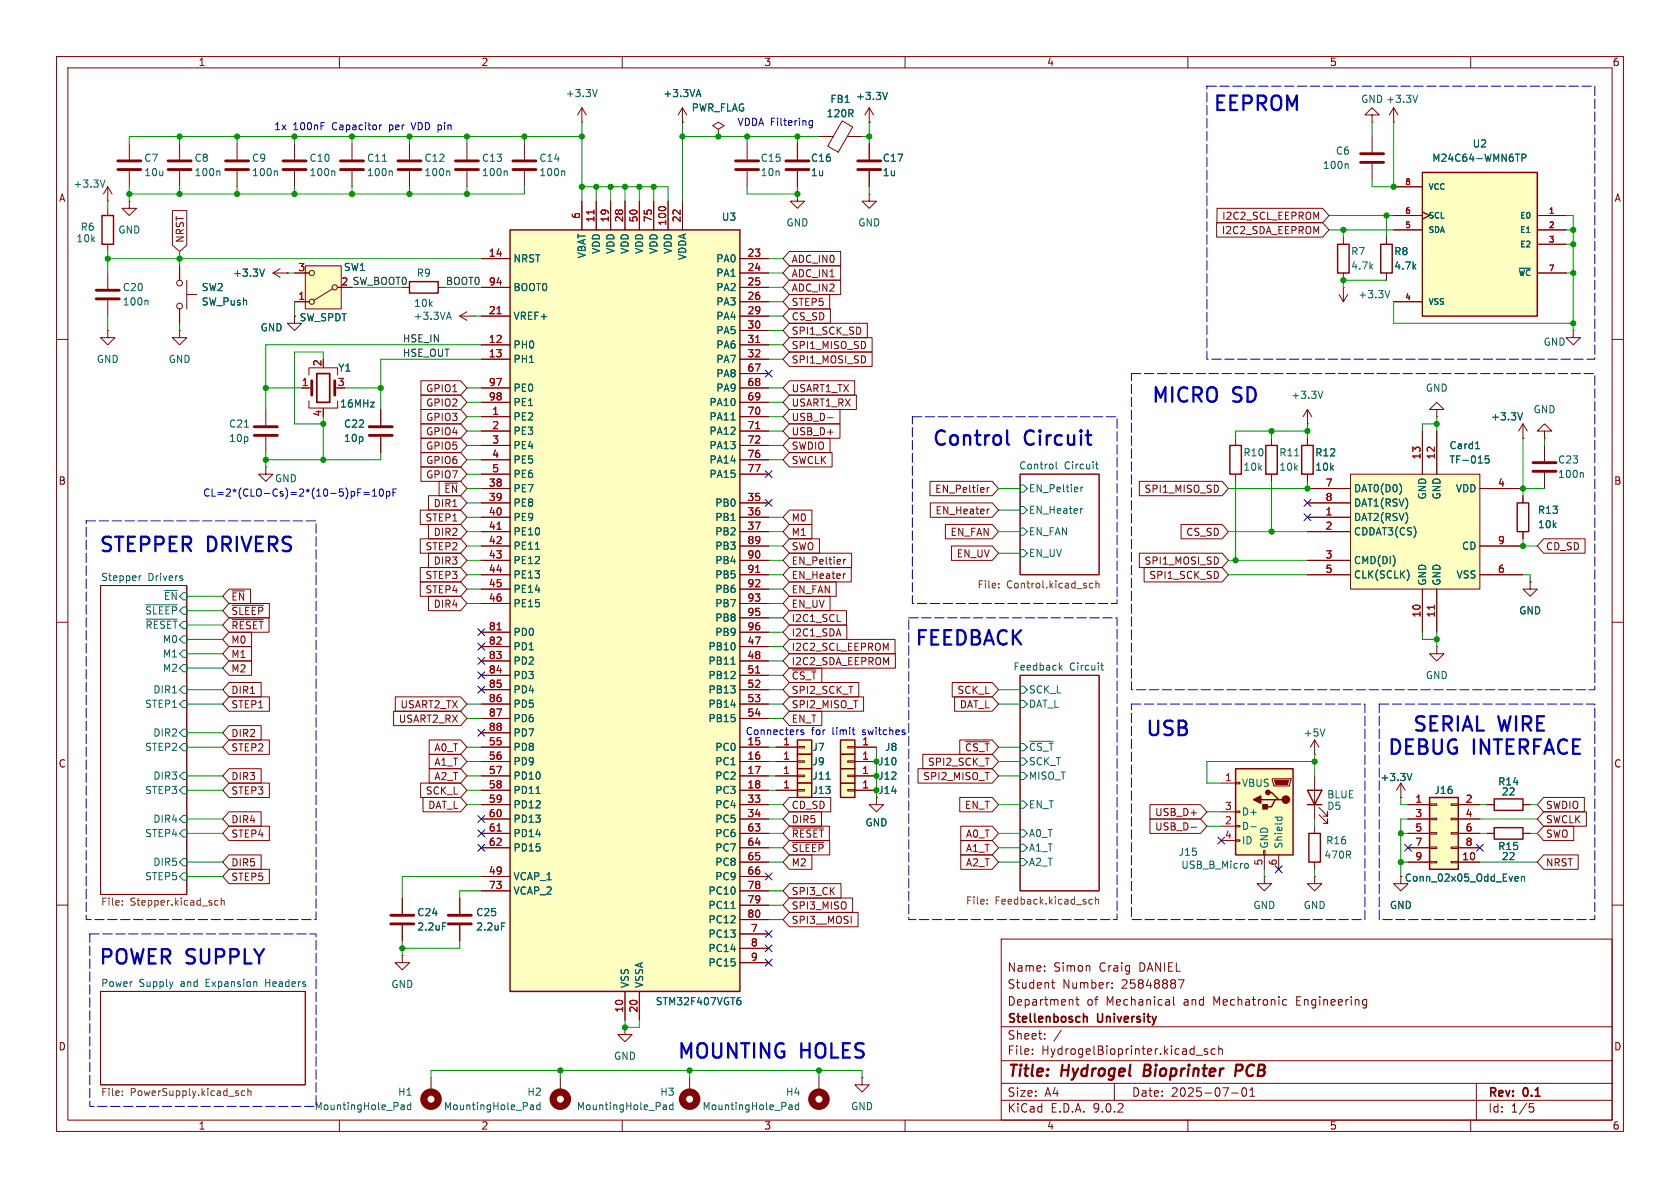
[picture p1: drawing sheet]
<svg xmlns="http://www.w3.org/2000/svg" width="297mm" height="210mm" viewBox="0 0 297 210" stroke-linecap="round" stroke-linejoin="round" font-family="sans-serif">
<defs><g id="words">
<g font-size="3.5" fill="#0000c2">
<text x="214.3" y="20.2">EEPROM</text>
<text x="203.4" y="71.7">MICRO</text>
<text x="217.9" y="71.7">SD</text>
<text x="164.6" y="79.4">Control</text>
<text x="181.1" y="79.4">Circuit</text>
<text x="17.3" y="98.1">STEPPER</text>
<text x="36.5" y="98.1">DRIVERS</text>
<text x="161.5" y="114.7">FEEDBACK</text>
<text x="202.3" y="130.7">USB</text>
<text x="249.5" y="129.9">SERIAL WIRE</text>
<text x="245.1" y="134">DEBUG INTERFACE</text>
<text x="17.3" y="171">POWER SUPPLY</text>
<text x="119.5" y="187.7">MOUNTING</text>
<text x="141.4" y="187.7">HOLES</text>
</g>
<g font-size="2.8" fill="#840000">
<text x="178" y="190.9">Title:</text>
<text x="187.7" y="190.9">Hydrogel</text>
<text x="203" y="190.9">Bioprinter</text>
<text x="220" y="190.9">PCB</text>
</g>
<g font-size="2.1" fill="#840000">
<text x="178" y="172">Name:</text>
<text x="186.2" y="172">Simon</text>
<text x="194.4" y="172">Craig</text>
<text x="201.5" y="172">DANIEL</text>
<text x="178" y="178">Department</text>
<text x="178" y="175">Student</text>
<text x="187.8" y="175">Number:</text>
<text x="192.1" y="178">of</text>
<text x="195.6" y="178">Mechanical</text>
<text x="198.3" y="175">25848887</text>
<text x="209.4" y="178">and</text>
<text x="214.8" y="178">Mechatronic</text>
<text x="229.6" y="178">Engineering</text>
<text x="178" y="184">Sheet:</text>
<text x="178" y="181.2">Stellenbosch</text>
<text x="194.1" y="181.2">University</text>
<text x="178" y="186.7">File:</text>
<text x="184.1" y="186.7">HydrogelBioprinter.kicad_sch</text>
<text x="178" y="196.9">KiCad</text>
<text x="178" y="194.1">Size:</text>
<text x="184.7" y="194.1">A4</text>
<text x="185.7" y="196.9">E.D.A.</text>
<text x="193.3" y="196.9">9.0.2</text>
<text x="200" y="194.1">Date:</text>
<text x="207" y="194.1">2025-07-01</text>
<text x="263" y="194.3">Rev:</text>
<text x="263" y="196.9">Id:</text>
<text x="267.1" y="196.9">1/5</text>
<text x="269.4" y="194.3">0.1</text>
</g>
<g font-size="1.8" fill="#840000">
<text x="35" y="11.9">1</text>
<text x="85" y="11.9">2</text>
<text x="135" y="11.9">3</text>
<text x="185" y="11.9">4</text>
<text x="235" y="11.9">5</text>
<text x="285" y="11.9">6</text>
<text x="10.3" y="35.9">A</text>
<text x="285.3" y="35.9">A</text>
<text x="215.9" y="41.6">I2C2_SDA_EEPROM</text>
<text x="216" y="39.1">I2C2_SCL_EEPROM</text>
<text x="32.7" y="43" transform="rotate(-90 32.7 43)">NRST</text>
<text x="139.9" y="46.7">ADC_IN0</text>
<text x="60.3" y="50.5">2 SW_BOOT0</text>
<text x="139.9" y="49.2">ADC_IN1</text>
<text x="139.9" y="51.8">ADC_IN2</text>
<text x="139.9" y="56.8">CS_SD</text>
<text x="139.9" y="54.3">STEP5</text>
<text x="139.9" y="59.4">SPI1_SCK_SD</text>
<text x="139.9" y="61.9">SPI1_MISO_SD</text>
<text x="139.9" y="64.5">SPI1_MOSI_SD</text>
<text x="75.2" y="69.5">GPIO1</text>
<text x="139.9" y="69.5">USART1_TX</text>
<text x="75.2" y="74.6">GPIO3</text>
<text x="75.2" y="72.1">GPIO2</text>
<text x="75.2" y="77.2">GPIO4</text>
<text x="139.9" y="77.2">USB_D+</text>
<text x="139.9" y="74.6">USB_D-</text>
<text x="139.9" y="72.1">USART1_RX</text>
<text x="75.2" y="79.7">GPIO5</text>
<text x="75.2" y="82.2">GPIO6</text>
<text x="139.9" y="79.7">SWDIO</text>
<text x="139.9" y="82.2">SWCLK</text>
<text x="10.3" y="85.9">B</text>
<text x="75.2" y="84.8">GPIO7</text>
<text x="76.6" y="89.9">DIR1</text>
<text x="78.4" y="87.3">~{EN}</text>
<text x="165.2" y="87.3">EN_Peltier</text>
<text x="202.2" y="87.3">SPI1_MISO_SD</text>
<text x="285.3" y="85.9">B</text>
<text x="75.1" y="92.4">STEP1</text>
<text x="76.6" y="94.9">DIR2</text>
<text x="139.9" y="94.9">M1</text>
<text x="139.9" y="92.4">M0</text>
<text x="165.3" y="91.1">EN_Heater</text>
<text x="167.9" y="94.9">EN_FAN</text>
<text x="209.6" y="94.9">CS_SD</text>
<text x="75.1" y="97.5">STEP2</text>
<text x="76.6" y="100">DIR3</text>
<text x="139.9" y="100">EN_Peltier</text>
<text x="139.9" y="97.5">SWO</text>
<text x="169" y="98.7">EN_UV</text>
<text x="202.2" y="100">SPI1_MOSI_SD</text>
<text x="273.2" y="97.5">CD_SD</text>
<text x="40.8" y="106.4">~{EN}</text>
<text x="75.1" y="105.1">STEP4</text>
<text x="75.1" y="102.6">STEP3</text>
<text x="76.6" y="107.6">DIR4</text>
<text x="139.9" y="107.6">EN_UV</text>
<text x="139.9" y="105.1">EN_FAN</text>
<text x="139.9" y="102.6">EN_Heater</text>
<text x="203.1" y="102.6">SPI1_SCK_SD</text>
<text x="40.8" y="114">M0</text>
<text x="40.8" y="108.9">~{SLEEP}</text>
<text x="40.8" y="111.4">~{RESET}</text>
<text x="139.9" y="110.2">I2C1_SCL</text>
<text x="139.9" y="112.7">I2C1_SDA</text>
<text x="40.8" y="116.5">M1</text>
<text x="40.8" y="119.1">M2</text>
<text x="139.9" y="117.8">I2C2_SDA_EEPROM</text>
<text x="139.9" y="115.3">I2C2_SCL_EEPROM</text>
<text x="40.8" y="125.4">STEP1</text>
<text x="40.8" y="122.9">DIR1</text>
<text x="70.7" y="125.4">USART2_TX</text>
<text x="139.9" y="122.9">SPI2_SCK_T</text>
<text x="139.9" y="120.3">~{CS_T}</text>
<text x="139.9" y="125.4">SPI2_MISO_T</text>
<text x="169.2" y="122.9">SCK_L</text>
<text x="169.6" y="125.4">DAT_L</text>
<text x="40.8" y="130.5">DIR2</text>
<text x="70.4" y="128">USART2_RX</text>
<text x="139.9" y="128">EN_T</text>
<text x="10.3" y="135.9">C</text>
<text x="40.8" y="133">STEP2</text>
<text x="76.7" y="135.6">A1_T</text>
<text x="76.7" y="133">A0_T</text>
<text x="164" y="135.6">SPI2_SCK_T</text>
<text x="170.5" y="133">~{CS_T}</text>
<text x="285.3" y="135.9">C</text>
<text x="40.8" y="140.7">STEP3</text>
<text x="40.8" y="138.1">DIR3</text>
<text x="75.2" y="140.7">SCK_L</text>
<text x="75.6" y="143.2">DAT_L</text>
<text x="76.7" y="138.1">A2_T</text>
<text x="139.9" y="143.2">CD_SD</text>
<text x="163.1" y="138.1">SPI2_MISO_T</text>
<text x="170.5" y="143.2">EN_T</text>
<text x="273.2" y="143.2">SWDIO</text>
<text x="40.8" y="148.3">STEP4</text>
<text x="40.8" y="145.7">DIR4</text>
<text x="139.9" y="148.3">~{RESET}</text>
<text x="139.9" y="145.7">DIR5</text>
<text x="170.7" y="148.3">A0_T</text>
<text x="204.1" y="147">USB_D-</text>
<text x="204.1" y="144.5">USB_D+</text>
<text x="273.2" y="148.3">SWO</text>
<text x="273.2" y="145.7">SWCLK</text>
<text x="40.8" y="155.9">STEP5</text>
<text x="40.8" y="153.4">DIR5</text>
<text x="139.9" y="153.4">M2</text>
<text x="139.9" y="150.8">~{SLEEP}</text>
<text x="170.7" y="153.4">A2_T</text>
<text x="170.7" y="150.8">A1_T</text>
<text x="273.2" y="153.4">NRST</text>
<text x="139.9" y="161">SPI3_MISO</text>
<text x="139.9" y="158.4">SPI3_CK</text>
<text x="139.9" y="163.5">SPI3__MOSI</text>
<text x="10.3" y="185.9">D</text>
<text x="285.3" y="185.9">D</text>
<text x="35" y="199.9">1</text>
<text x="85" y="199.9">2</text>
<text x="135" y="199.9">3</text>
<text x="185" y="199.9">4</text>
<text x="235" y="199.9">5</text>
<text x="285" y="199.9">6</text>
</g>
<g font-size="1.8" fill="#006464">
<text x="99.9" y="17.4">+3.3V</text>
<text x="117.2" y="17.4">+3.3VA</text>
<text x="151.2" y="17.9">+3.3V</text>
<text x="122.2" y="19.9">PWR_FLAG</text>
<text x="146" y="20.9">120R</text>
<text x="146.7" y="18.4">FB1</text>
<text x="240.5" y="18.4">GND +3.3V</text>
<text x="25.4" y="28.8">C7</text>
<text x="34.3" y="28.8">C8</text>
<text x="44.5" y="28.8">C9</text>
<text x="54.6" y="28.8">C10</text>
<text x="64.8" y="28.8">C11</text>
<text x="74.9" y="28.8">C12</text>
<text x="85.1" y="28.8">C13</text>
<text x="95.3" y="28.8">C14</text>
<text x="134.4" y="28.8">C15</text>
<text x="143.3" y="28.8">C16</text>
<text x="156" y="28.8">C17</text>
<text x="236.1" y="27.5">C6</text>
<text x="253.1" y="28.8">M24C64-WMN6TP</text>
<text x="260.2" y="26.3">U2</text>
<text x="12.9" y="33.4">+3.3V</text>
<text x="25.4" y="31.3">10u</text>
<text x="34.3" y="31.3">100n</text>
<text x="44.5" y="31.3">100n</text>
<text x="54.6" y="31.3">100n</text>
<text x="64.8" y="31.3">100n</text>
<text x="74.9" y="31.3">100n</text>
<text x="85.1" y="31.3">100n</text>
<text x="95.3" y="31.3">100n</text>
<text x="134.4" y="31.3">10n</text>
<text x="143.3" y="31.3">1u</text>
<text x="156" y="31.3">1u</text>
<text x="233.8" y="30.1">100n</text>
<text x="14.2" y="41">R6</text>
<text x="20.8" y="41.5">GND</text>
<text x="127.5" y="39.2">U3</text>
<text x="138.9" y="40.2">GND</text>
<text x="151.6" y="40.2">GND</text>
<text x="13.4" y="43">10k</text>
<text x="90.7" y="46.6">NRST</text>
<text x="103.7" y="45.8" transform="rotate(-90 103.7 45.8)">VBAT</text>
<text x="106.3" y="45" transform="rotate(-90 106.3 45)">VDD</text>
<text x="108.8" y="45" transform="rotate(-90 108.8 45)">VDD</text>
<text x="111.4" y="45" transform="rotate(-90 111.4 45)">VDD</text>
<text x="113.9" y="45" transform="rotate(-90 113.9 45)">VDD</text>
<text x="116.4" y="45" transform="rotate(-90 116.4 45)">VDD</text>
<text x="119" y="45" transform="rotate(-90 119 45)">VDD</text>
<text x="121.5" y="46.1" transform="rotate(-90 121.5 46.1)">VDDA</text>
<text x="126.5" y="46.6">PA0</text>
<text x="238.8" y="45.3">R7</text>
<text x="238.8" y="47.9">4.7k</text>
<text x="246.4" y="45.3">R8</text>
<text x="246.4" y="47.9">4.7k</text>
<text x="21.6" y="51.7">C20</text>
<text x="35.6" y="51.7">SW2</text>
<text x="41.1" y="49.1">+3.3V</text>
<text x="60.7" y="48.1">SW1</text>
<text x="73.6" y="49.1">R9</text>
<text x="90.7" y="51.7">BOOT0</text>
<text x="126.5" y="49.1">PA1</text>
<text x="126.5" y="51.7">PA2</text>
<text x="240" y="52.9">+3.3V</text>
<text x="21.6" y="54.2">100n</text>
<text x="35.6" y="54.2">SW_Push</text>
<text x="46" y="58.8">GND</text>
<text x="52.9" y="57">SW_SPDT</text>
<text x="73" y="56.7">+3.3VA</text>
<text x="73.1" y="54.5">10k</text>
<text x="90.7" y="56.7">VREF+</text>
<text x="126.5" y="54.2">PA3</text>
<text x="126.5" y="56.7">PA4</text>
<text x="126.5" y="59.3">PA5</text>
<text x="17" y="64.4">GND</text>
<text x="29.7" y="64.4">GND</text>
<text x="59.7" y="65.9">Y1</text>
<text x="90.7" y="61.8">PH0</text>
<text x="90.7" y="64.4">PH1</text>
<text x="126.5" y="61.8">PA6</text>
<text x="126.5" y="64.4">PA7</text>
<text x="272.8" y="61.3">GND</text>
<text x="90.7" y="69.4">PE0</text>
<text x="90.7" y="72">PE1</text>
<text x="125.3" y="72">PA10</text>
<text x="126.5" y="66.9">PA8</text>
<text x="126.5" y="69.4">PA9</text>
<text x="228.2" y="70.7">+3.3V</text>
<text x="252" y="69.4">GND</text>
<text x="40.4" y="75.8">C21</text>
<text x="60" y="72.2">16MHz</text>
<text x="60.7" y="75.8">C22</text>
<text x="90.7" y="74.5">PE2</text>
<text x="90.7" y="77.1">PE3</text>
<text x="125.3" y="74.5">PA11</text>
<text x="125.3" y="77.1">PA12</text>
<text x="263.5" y="74.5">+3.3V</text>
<text x="271" y="73.3">GND</text>
<text x="40.4" y="78.3">10p</text>
<text x="60.7" y="78.3">10p</text>
<text x="90.7" y="79.6">PE4</text>
<text x="90.7" y="82.1">PE5</text>
<text x="125.3" y="79.6">PA13</text>
<text x="125.3" y="82.1">PA14</text>
<text x="180.1" y="83.1">Control</text>
<text x="188.2" y="83.1">Circuit</text>
<text x="219.7" y="83.4">10k</text>
<text x="219.7" y="80.9">R10</text>
<text x="226.1" y="83.4">10k</text>
<text x="226.1" y="80.9">R11</text>
<text x="232.4" y="83.4">10k</text>
<text x="232.4" y="80.9">R12</text>
<text x="256.2" y="79.6">Card1</text>
<text x="256.2" y="82.1">TF-015</text>
<text x="275.3" y="82.1">C23</text>
<text x="48.5" y="85.4">GND</text>
<text x="90.7" y="84.7">PE6</text>
<text x="90.7" y="87.2">PE7</text>
<text x="90.7" y="89.8">PE8</text>
<text x="125.3" y="84.7">PA15</text>
<text x="126.3" y="89.8">PB0</text>
<text x="181.8" y="87.2">EN_Peltier</text>
<text x="239.3" y="87.2">DAT0(D0)</text>
<text x="239.3" y="89.8">DAT1(RSV)</text>
<text x="252.3" y="88.4" transform="rotate(-90 252.3 88.4)">GND</text>
<text x="254.9" y="88.4" transform="rotate(-90 254.9 88.4)">GND</text>
<text x="257.3" y="87.2">VDD</text>
<text x="275.3" y="84.7">100n</text>
<text x="90.7" y="92.3">PE9</text>
<text x="90.7" y="94.8">PE10</text>
<text x="126.3" y="92.3">PB1</text>
<text x="126.3" y="94.8">PB2</text>
<text x="181.8" y="94.8">EN_FAN</text>
<text x="181.8" y="91">EN_Heater</text>
<text x="239.3" y="92.3">DAT2(RSV)</text>
<text x="239.3" y="94.8">CDDAT3(CS)</text>
<text x="271.8" y="93.6">10k</text>
<text x="271.8" y="91">R13</text>
<text x="90.7" y="97.4">PE11</text>
<text x="90.7" y="99.9">PE12</text>
<text x="126.3" y="97.4">PB3</text>
<text x="126.3" y="99.9">PB4</text>
<text x="181.8" y="98.7">EN_UV</text>
<text x="239.3" y="99.9">CMD(DI)</text>
<text x="258.4" y="97.4">CD</text>
<text x="17.8" y="102.8">Stepper</text>
<text x="26.1" y="102.8">Drivers</text>
<text x="28.9" y="106.3">~{EN}</text>
<text x="90.7" y="102.5">PE13</text>
<text x="90.7" y="105">PE14</text>
<text x="90.7" y="107.5">PE15</text>
<text x="126.3" y="102.5">PB5</text>
<text x="126.3" y="105">PB6</text>
<text x="126.3" y="107.5">PB7</text>
<text x="239.3" y="102.5">CLK(SCLK)</text>
<text x="252.3" y="103.6" transform="rotate(-90 252.3 103.6)">GND</text>
<text x="254.9" y="103.6" transform="rotate(-90 254.9 103.6)">GND</text>
<text x="257.4" y="102.5">VSS</text>
<text x="25.6" y="108.8">~{SLEEP}</text>
<text x="25.6" y="111.4">~{RESET}</text>
<text x="28.7" y="113.9">M0</text>
<text x="90.7" y="112.6">PD0</text>
<text x="126.3" y="110.1">PB8</text>
<text x="126.3" y="112.6">PB9</text>
<text x="268.5" y="108.8">GND</text>
<text x="28.7" y="116.4">M1</text>
<text x="28.7" y="119">M2</text>
<text x="90.7" y="115.2">PD1</text>
<text x="90.7" y="117.7">PD2</text>
<text x="125.1" y="115.2">PB10</text>
<text x="125.1" y="117.7">PB11</text>
<text x="179.1" y="118.6">Feedback</text>
<text x="189.1" y="118.6">Circuit</text>
<text x="25.6" y="125.3">STEP1</text>
<text x="27" y="122.8">DIR1</text>
<text x="90.7" y="120.2">PD3</text>
<text x="90.7" y="122.8">PD4</text>
<text x="90.7" y="125.3">PD5</text>
<text x="125.1" y="120.2">PB12</text>
<text x="125.1" y="122.8">PB13</text>
<text x="125.1" y="125.3">PB14</text>
<text x="181.8" y="125.3">DAT_L</text>
<text x="181.8" y="122.8">SCK_L</text>
<text x="252" y="120.2">GND</text>
<text x="27" y="130.4">DIR2</text>
<text x="90.7" y="127.9">PD6</text>
<text x="90.7" y="130.4">PD7</text>
<text x="125.1" y="127.9">PB15</text>
<text x="230.4" y="130.4">+5V</text>
<text x="25.6" y="132.9">STEP2</text>
<text x="90.7" y="132.9">PD8</text>
<text x="90.7" y="135.5">PD9</text>
<text x="126.3" y="132.9">PC0</text>
<text x="126.3" y="135.5">PC1</text>
<text x="143.5" y="132.9">J7</text>
<text x="143.5" y="135.5">J9</text>
<text x="155.2" y="135.5">J10</text>
<text x="156.4" y="132.9">J8</text>
<text x="181.8" y="135.5">SCK_T</text>
<text x="181.8" y="132.9">~{CS_T}</text>
<text x="25.6" y="140.6">STEP3</text>
<text x="27" y="138">DIR3</text>
<text x="90.7" y="138">PD10</text>
<text x="90.7" y="140.6">PD11</text>
<text x="90.7" y="143.1">PD12</text>
<text x="126.3" y="138">PC2</text>
<text x="126.3" y="140.6">PC3</text>
<text x="126.3" y="143.1">PC4</text>
<text x="143.5" y="138">J11</text>
<text x="143.5" y="140.6">J13</text>
<text x="155.2" y="140.6">J14</text>
<text x="155.2" y="138">J12</text>
<text x="181.8" y="143.1">EN_T</text>
<text x="181.8" y="138">MISO_T</text>
<text x="219.5" y="139.3">VBUS</text>
<text x="234.5" y="141.3">BLUE</text>
<text x="234.5" y="143.4">D5</text>
<text x="243.9" y="138.3">+3.3V</text>
<text x="253.5" y="140.6">J16</text>
<text x="264.8" y="139">R14</text>
<text x="265.4" y="140.8">22</text>
<text x="25.6" y="148.2">STEP4</text>
<text x="27" y="145.6">DIR4</text>
<text x="90.7" y="145.6">PD13</text>
<text x="90.7" y="148.2">PD14</text>
<text x="126.3" y="145.6">PC5</text>
<text x="126.3" y="148.2">PC6</text>
<text x="152.9" y="146.3">GND</text>
<text x="181.8" y="148.2">A0_T</text>
<text x="219.5" y="144.4">D+</text>
<text x="219.5" y="146.9">D-</text>
<text x="219.5" y="149.5">ID</text>
<text x="234.4" y="149.5">R16</text>
<text x="25.6" y="155.8">STEP5</text>
<text x="27" y="153.3">DIR5</text>
<text x="90.7" y="150.7">PD15</text>
<text x="90.7" y="155.8">VCAP_1</text>
<text x="126.3" y="150.7">PC7</text>
<text x="126.3" y="153.3">PC8</text>
<text x="126.3" y="155.8">PC9</text>
<text x="181.8" y="150.7">A1_T</text>
<text x="181.8" y="153.3">A2_T</text>
<text x="208.3" y="151.5">J15</text>
<text x="208.7" y="153.8">USB_B_Micro</text>
<text x="224.4" y="150.1" transform="rotate(-90 224.4 150.1)">GND</text>
<text x="226.9" y="150.1" transform="rotate(-90 226.9 150.1)">Shield</text>
<text x="234" y="152">470R</text>
<text x="264.8" y="150.5">R15</text>
<text x="265.4" y="152.2">22</text>
<text x="90.7" y="158.3">VCAP_2</text>
<text x="125.1" y="158.3">PC10</text>
<text x="125.1" y="160.9">PC11</text>
<text x="221.5" y="160.9">GND</text>
<text x="230.4" y="160.9">GND</text>
<text x="245.6" y="160.9">GND</text>
<text x="248.2" y="156.1">Conn_02x05_Odd_Even</text>
<text x="73.7" y="162.2">C24</text>
<text x="73.7" y="164.7">2.2uF</text>
<text x="84.1" y="162.2">C25</text>
<text x="84.1" y="164.7">2.2uF</text>
<text x="125.1" y="163.4">PC12</text>
<text x="125.1" y="166">PC13</text>
<text x="125.1" y="168.5">PC14</text>
<text x="125.1" y="171">PC15</text>
<text x="17.8" y="174.5">Power</text>
<text x="24.6" y="174.5">Supply</text>
<text x="32" y="174.5">and</text>
<text x="36.7" y="174.5">Expansion</text>
<text x="47.4" y="174.5">Headers</text>
<text x="69.1" y="174.9">GND</text>
<text x="111.4" y="174.8" transform="rotate(-90 111.4 174.8)">VSS</text>
<text x="113.9" y="174.8" transform="rotate(-90 113.9 174.8)">VSSA</text>
<text x="115.8" y="177.9">STM32F407VGT6</text>
<text x="108.5" y="187.6">GND</text>
<text x="55.5" y="196.4">MountingHole_Pad</text>
<text x="70.3" y="193.9">H1</text>
<text x="78.4" y="196.4">MountingHole_Pad</text>
<text x="93.1" y="193.9">H2</text>
<text x="101.9" y="196.4">MountingHole_Pad</text>
<text x="116.6" y="193.9">H3</text>
<text x="124.1" y="196.4">MountingHole_Pad</text>
<text x="138.9" y="193.9">H4</text>
<text x="150.4" y="196.4">GND</text>
</g>
<g font-size="1.8" fill="#0000c2">
<text x="48.4" y="23.2">1x</text>
<text x="51.8" y="23.2">100nF</text>
<text x="58.8" y="23.2">Capacitor</text>
<text x="69.1" y="23.2">per</text>
<text x="73.3" y="23.2">VDD pin</text>
<text x="130.3" y="22.5">VDDA Filtering</text>
<text x="35.8" y="88">CL=2*(CLO-Cs)=2*(10-5)pF=10pF</text>
<text x="131.7" y="130.2">Connecters</text>
<text x="143.4" y="130.2">for</text>
<text x="147.3" y="130.2">limit</text>
<text x="152.7" y="130.2">switches</text>
</g>
<g font-size="1.8" fill="#a90000">
<text x="102.6" y="38.8" transform="rotate(-90 102.6 38.8)">6</text>
<text x="105.2" y="39.4" transform="rotate(-90 105.2 39.4)">11</text>
<text x="107.7" y="39.4" transform="rotate(-90 107.7 39.4)">19</text>
<text x="110.2" y="39.4" transform="rotate(-90 110.2 39.4)">28</text>
<text x="112.8" y="39.4" transform="rotate(-90 112.8 39.4)">50</text>
<text x="115.3" y="39.4" transform="rotate(-90 115.3 39.4)">75</text>
<text x="117.9" y="40" transform="rotate(-90 117.9 40)">100</text>
<text x="120.4" y="39.4" transform="rotate(-90 120.4 39.4)">22</text>
<text x="86.3" y="45.5">14</text>
<text x="132" y="45.5">23</text>
<text x="52.6" y="53.1">1</text>
<text x="52.6" y="48">3</text>
<text x="60.3" y="50.5">2</text>
<text x="86.3" y="50.5">94</text>
<text x="132" y="48">24</text>
<text x="132" y="50.5">25</text>
<text x="132" y="53.1">26</text>
<text x="86.3" y="55.6">21</text>
<text x="132" y="55.6">29</text>
<text x="132" y="58.2">30</text>
<text x="56.9" y="64.8" transform="rotate(-90 56.9 64.8)">2</text>
<text x="86.3" y="60.7">12</text>
<text x="86.3" y="63.2">13</text>
<text x="132" y="60.7">31</text>
<text x="132" y="63.2">32</text>
<text x="132" y="65.8">67</text>
<text x="53.3" y="68.3">1</text>
<text x="59.6" y="68.3">3</text>
<text x="86.3" y="68.3">97</text>
<text x="86.3" y="70.9">98</text>
<text x="132" y="68.3">68</text>
<text x="132" y="70.9">69</text>
<text x="56.9" y="73.7" transform="rotate(-90 56.9 73.7)">4</text>
<text x="86.9" y="73.4">1</text>
<text x="86.9" y="75.9">2</text>
<text x="132" y="73.4">70</text>
<text x="132" y="75.9">71</text>
<text x="86.9" y="78.5">3</text>
<text x="86.9" y="81">4</text>
<text x="86.9" y="83.6">5</text>
<text x="132" y="78.5">72</text>
<text x="132" y="81">76</text>
<text x="132" y="83.6">77</text>
<text x="251.2" y="81.3" transform="rotate(-90 251.2 81.3)">13</text>
<text x="253.7" y="81.3" transform="rotate(-90 253.7 81.3)">12</text>
<text x="86.3" y="86.1">38</text>
<text x="86.3" y="88.6">39</text>
<text x="132" y="88.6">35</text>
<text x="234.2" y="86.1">7</text>
<text x="234.2" y="88.6">8</text>
<text x="264.7" y="86.1">4</text>
<text x="86.3" y="91.2">40</text>
<text x="86.3" y="93.7">41</text>
<text x="132" y="91.2">36</text>
<text x="132" y="93.7">37</text>
<text x="234.2" y="91.2">1</text>
<text x="234.2" y="93.7">2</text>
<text x="86.3" y="96.3">42</text>
<text x="86.3" y="98.8">43</text>
<text x="86.3" y="101.3">44</text>
<text x="132" y="96.3">89</text>
<text x="132" y="98.8">90</text>
<text x="132" y="101.3">91</text>
<text x="234.2" y="98.8">3</text>
<text x="234.2" y="101.3">5</text>
<text x="264.7" y="96.3">9</text>
<text x="264.7" y="101.3">6</text>
<text x="86.3" y="103.9">45</text>
<text x="86.3" y="106.4">46</text>
<text x="132" y="103.9">92</text>
<text x="132" y="106.4">93</text>
<text x="86.3" y="111.5">81</text>
<text x="132" y="109">95</text>
<text x="132" y="111.5">96</text>
<text x="251.2" y="109.3" transform="rotate(-90 251.2 109.3)">10</text>
<text x="253.7" y="109.3" transform="rotate(-90 253.7 109.3)">11</text>
<text x="86.3" y="114">82</text>
<text x="86.3" y="116.6">83</text>
<text x="86.3" y="119.1">84</text>
<text x="132" y="114">47</text>
<text x="132" y="116.6">48</text>
<text x="132" y="119.1">51</text>
<text x="86.3" y="121.7">85</text>
<text x="86.3" y="124.2">86</text>
<text x="132" y="121.7">52</text>
<text x="132" y="124.2">53</text>
<text x="86.3" y="126.7">87</text>
<text x="86.3" y="129.3">88</text>
<text x="86.3" y="131.8">55</text>
<text x="132" y="126.7">54</text>
<text x="132" y="131.8">15</text>
<text x="138.4" y="131.8">1</text>
<text x="152.3" y="131.8">1</text>
<text x="86.3" y="134.4">56</text>
<text x="86.3" y="136.9">57</text>
<text x="132" y="134.4">16</text>
<text x="132" y="136.9">17</text>
<text x="138.4" y="134.4">1</text>
<text x="138.4" y="136.9">1</text>
<text x="152.3" y="134.4">1</text>
<text x="152.3" y="136.9">1</text>
<text x="86.3" y="139.4">58</text>
<text x="86.3" y="142">59</text>
<text x="132" y="139.4">18</text>
<text x="132" y="142">33</text>
<text x="138.4" y="139.4">1</text>
<text x="152.3" y="139.4">1</text>
<text x="216.5" y="138.2">1</text>
<text x="216.5" y="143.3">3</text>
<text x="250.1" y="142">1</text>
<text x="259" y="142">2</text>
<text x="86.3" y="144.5">60</text>
<text x="86.3" y="147.1">61</text>
<text x="86.3" y="149.6">62</text>
<text x="132" y="144.5">34</text>
<text x="132" y="147.1">63</text>
<text x="132" y="149.6">64</text>
<text x="216.5" y="145.8">2</text>
<text x="216.5" y="148.3">4</text>
<text x="250.1" y="144.5">3</text>
<text x="250.1" y="147.1">5</text>
<text x="250.1" y="149.6">7</text>
<text x="259" y="144.5">4</text>
<text x="259" y="147.1">6</text>
<text x="259" y="149.6">8</text>
<text x="86.3" y="154.7">49</text>
<text x="132" y="152.1">65</text>
<text x="132" y="154.7">66</text>
<text x="223.3" y="153.1" transform="rotate(-90 223.3 153.1)">5</text>
<text x="225.8" y="153.1" transform="rotate(-90 225.8 153.1)">6</text>
<text x="250.1" y="152.1">9</text>
<text x="258.4" y="152.1">10</text>
<text x="86.3" y="157.2">73</text>
<text x="132" y="157.2">78</text>
<text x="132" y="159.8">79</text>
<text x="132" y="162.3">80</text>
<text x="132.6" y="164.8">7</text>
<text x="132.6" y="167.4">8</text>
<text x="132.6" y="169.9">9</text>
<text x="110.2" y="179.1" transform="rotate(-90 110.2 179.1)">10</text>
<text x="112.8" y="179.1" transform="rotate(-90 112.8 179.1)">20</text>
</g>
<g font-size="1.8" fill="#0f0f0f">
<text x="78.7" y="50.5">BOOT0</text>
<text x="71.1" y="63.2">HSE_OUT</text>
<text x="71.1" y="60.6">HSE_IN</text>
</g>
<g font-size="1.8" fill="#725600">
<text x="172.7" y="104.3">File:</text>
<text x="177.9" y="104.3">Control.kicad_sch</text>
<text x="17.8" y="160.4">File:</text>
<text x="23" y="160.4">Stepper.kicad_sch</text>
<text x="170.7" y="160.2">File:</text>
<text x="175.9" y="160.2">Feedback.kicad_sch</text>
<text x="17.8" y="194.1">File:</text>
<text x="23" y="194.1">PowerSupply.kicad_sch</text>
</g>
<g font-size="1.4" fill="#a90000">
<text x="248.3" y="32.8">8</text>
<text x="248.3" y="37.8">6</text>
<text x="248.3" y="40.4">5</text>
<text x="273.7" y="37.8">1</text>
<text x="273.7" y="40.4">2</text>
<text x="273.7" y="42.9">3</text>
<text x="248.3" y="53.1">4</text>
<text x="273.7" y="48">7</text>
</g>
<g font-size="1.4" fill="#006464">
<text x="252.5" y="33.8">VCC</text>
<text x="252.5" y="38.8">SCL</text>
<text x="252.5" y="41.4">SDA</text>
<text x="268.6" y="38.8">E0</text>
<text x="268.6" y="41.4">E1</text>
<text x="268.6" y="43.9">E2</text>
<text x="268.3" y="49">~{WC}</text>
<text x="252.5" y="54.1">VSS</text>
</g>
</g></defs>
<g fill="none" stroke="#840000" stroke-width=".18">
<path d="M10 10h277v190h-277zM12 12h273v186h-273zM60 10v2M110 10v2M160 10v2M210 10v2M246.4 19.1l.7 1.2M246.4 19.1l-.8 1.2M246.4 19.1v2.5M260 10v2M19 36.8v1.3M82.5 25.4v2.8"/>
<path d="M82.5 30.2v2.8M246.4 21.6h.1M19 43.2v1.3M31.7 58.4v1.3h1.3l-1.3 1.3-1.2-1.3h1.2M31.7 58.4h.1M31.7 47v2.5M31.7 54.6v2.6M33 52.1h1.8M33 49.5v5.1M77.5 50.8h1.2M10 60h2M285 60h2"/>
<path d="M180.3 83.8h14v17.8h-14zM10 110h2M17.8 103.5h15.2v54.6h-15.2zM180.3 119.4h14v38.1h-14zM285 110h2M71.1 158.8v2.7M232.4 154.9v1.3h1.3l-1.3 1.3-1.3-1.3h1.3M232.4 154.9h.1M247.6 154.9v1.3h1.3l-1.3 1.3-1.2-1.3h1.2M247.6 154.9h.1M10 160h2M17.8 175.3h36.2v16.5h-36.2z"/>
<path d="M71.1 163.6v2.8M177 166h108v32h-108zM184.7 171.6v.1M184.7 170.8v.1M185.9 173.7h.6M186.1 173.2v1.3l.4 .2M189.6 176.8l.1 .9M190.2 176.7h.5M190.4 176.2v1.3l.3 .2M196.6 174.6v.1M196.6 173.8v.1M207.5 176.2v1.3l.2 .2"/>
<path d="M208.3 173.2h1l-.6 1.5M226.8 177.6l.2 .1 .5-.1M227.5 176.8l-.5-.1-.2 .1M241.2 176.7l.4 .1M241.6 177.6l-.4 .1M241.6 176.7v1.2l-.3 .3M285 160h2M60 198v2M110 198v2M160 198v2M177 194.5h108M177 191.5h108"/>
<path d="M177 187.5h108M177 181.5h108M182.5 186.3v.1M182.5 185.5v.1M184.7 183.6v.1M184.7 182.8v.1M187.6 182.1l-1.3 2M197 191.5v3M210 198v2M211.5 186.5h1.1M213.5 185.5l-.4-.1-.2 .2 .1 .2 .5 .2v.3h-.6M214.8 185.5l-.4-.1-.3 .3v.4l.1 .2h.6"/>
<path d="M215.5 185.5l.2-.1 .3 .1 .1 .9M215.5 184.9v1.5M217.7 193.2h1.2M219.7 192.4l.2-.1a.81 .81 0 0 1 .6 .6 .81 .81 0 0 1-.3 .8l-.2 .1a.81 .81 0 0 1-.3-1.4zM221 193.8h.8M221 192.7l.4-.4v1.5M260 198v2M261 191.5v6.5M270.4 195.1h.7M270.5 195.7h.4l.3 .3-.2 .5-.5 .1"/>
<circle cx="31.8" cy="50" r=".51"/>
<circle cx="31.8" cy="54.1" r=".51"/>
</g>
<path d="M202.4 188.2l-.2 2h.7M219.4 188.2h-.8l-.3 2M219.4 189.2l-.9 .1" fill="none" stroke="#840000" stroke-width=".4"/>
<path d="M191.6 179.8l.2-.1 .3 .1 .1 .9" fill="none" stroke="#840000" stroke-width=".3"/>
<g fill="none" stroke="#725600" stroke-width=".18">
<path d="M176.6 103.8v.1M176.6 103.2v.1M193.2 103.2l-.4-.1-.2 .2 .1 .6h.5M193.7 103.2l.2-.1 .3 .1 .1 .7M193.7 102.7v1.2M21.6 159.2v.2M21.6 159.9v.1M38 159.9l.2 .1h.4M38.6 159.2h-.4l-.2 .1M39.1 159.3l.2-.1h.3l.1 .8M39.1 158.8v1.2M174.5 159.7v.1"/>
<path d="M174.5 159v.2M192.5 159.6l.2 .2h.4M193.1 159h-.4l-.2 .2M193.6 159.1l.2-.1h.3l.1 .8M193.6 158.5v1.3M21.6 193.6v.1M21.6 192.9v.1M43.3 192.9l-.4-.1-.2 .3 .1 .5h.5M43.8 193l.2-.2 .3 .1 .1 .8M43.8 192.4v1.3"/>
</g>
<g fill="none" stroke="#006464" stroke-width=".18">
<path d="M250.6 16.8l-.4 1.3M89.5 30.2l.2 .2v.7M180.3 93.3h.7l.6 .7-.6 .6h-.7zM180.3 89.5h.7l.6 .7-.6 .6h-.7zM180.3 85.7h.7l.6 .7-.6 .6h-.7zM180.3 97.2h.7l.6 .6-.6 .6h-.7zM186.7 81.6v1.1l.2 .2M191.1 86.1v.8M191.4 89.9l-.2 .1M191.5 86.1l-.4 .2M193.7 82h.5M193.9 81.6v1.1l.3 .2"/>
<path d="M24.6 101.8v.8M25 101.8l-.4 .2M25.8 106.9h5.5M25.8 109.4h5.5M29.1 104.4h2.2M31.7 115.6l.7-.7h.6v1.3h-.6zM32.3 102.3v.3M32.4 112.4h.6v1.3h-.6l-.7-.7zM32.4 117.5h.6v1.2h-.6l-.7-.6zM187.4 118l.4 .5M187.8 117.6l-.5 .5M194.6 117.6h.5"/>
<path d="M194.8 117.2v1.1l.3 .2M32.4 121.3h.6v1.3h-.6l-.7-.7zM32.4 128.9h.6v1.3h-.6l-.7-.7zM32.4 136.5h.6v1.3h-.6l-.7-.6zM32.4 123.8h.6v1.3h-.6l-.7-.6zM32.4 131.4h.6v1.3h-.6l-.7-.6zM32.4 139.1h.6v1.2h-.6l-.7-.6zM180.3 123.8h.7l.6 .7-.6 .6h-.7zM180.3 136.5h.7l.6 .7-.6 .6h-.7zM180.3 134h.7l.6 .6-.6 .7h-.7zM180.3 131.4h.7l.6 .7-.6 .6h-.7zM180.3 121.3h.7l.6 .6-.6 .7h-.7z"/>
<path d="M182 131h4.2M32.4 144.1h.6v1.3h-.6l-.7-.6zM32.4 151.8h.6v1.2h-.6l-.7-.6zM32.4 146.7h.6v1.3h-.6l-.7-.7zM32.4 154.3h.6v1.3h-.6l-.7-.7zM180.3 146.7h.7l.6 .6-.6 .7h-.7zM180.3 149.2h.7l.6 .7-.6 .6h-.7zM180.3 151.8h.7l.6 .6-.6 .6h-.7zM180.3 141.6h.7l.6 .6-.6 .7h-.7zM78.2 163.1h.7"/>
</g>
<path d="M18 38.1h2.1v5.1h-2.1zM72.4 49.8h5.1v2h-5.1z" fill="none" stroke="#840000" stroke-width=".25"/>
<path d="M80.5 28.4h4.1M80.5 30h4.1M69.1 161.8h4.1M69.1 163.3h4.1" fill="none" stroke="#840000" stroke-width=".51"/>
<path d="M218.4 135.9h10.2v15.2h-10.2z" fill="#ffffc2"/>
<path d="M244.1 43.2h2v5.1h-2zM218.4 135.9h10.2v15.2h-10.2zM231.1 139.7h2.6l-1.3 2.5zM222.9 141.4h2.5M224.2 140.1h.6l1.3 1.3h.6M226.1 141.4h-.7l-.6 1.2h-1.3M231.1 142.2h2.6" fill="none" stroke="#840000" stroke-width=".25"/>
<g fill="none" stroke="#840000" stroke-width=".18">
<path d="M22.9 35.6v1.2h1.2l-1.2 1.3-1.3-1.3h1.3M22.9 35.6h.1M236.7 52.1l.8 1.2M237.5 50.8h.1M237.5 50.8v2.5M238.3 52.1l-.8 1.2M245.1 41.9v1.3M245.1 48.3v1.2M278.1 58.4v1.3h1.3l-1.3 1.3-1.2-1.3h1.2M278.1 58.4h.1M215.9 138.4h2.5M218.4 138.3h.8v.3h-.8z"/>
<path d="M224.9 137.7h3.3v.2l-.2 1h-2.8zM232.4 137.2v7.6M81.3 158.8v2.7M215.9 143.5h2.5M215.9 146.1h2.5M215.9 148.6h2.5M218.4 143.4h.8v.2h-.8zM218.4 145.9h.8v.3h-.8zM218.4 148.5h.8v.2h-.8zM223.4 150.4h.2v.7h-.2zM223.5 151.1v2.6M226.1 151.1v2.6"/>
<path d="M233.2 144l1.5 1.5v-.7v.7h-.8M233.2 142.7l1.5 1.6v-.8v.8h-.8M81.3 163.6v2.8M99.1 190.5v2.5M110.5 181.6v1.3h1.3l-1.3 1.3-1.3-1.3h1.3M110.5 181.6h.1M121.9 190.5v2.5"/>
</g>
<path d="M225.3 137.9h2.5l-.2 .8h-2z" fill="#840000" stroke="#840000" stroke-width=".18"/>
<g fill="#840000" stroke="#840000" stroke-width=".25">
<path d="M223.3 142.2h.7v.8h-.7z"/>
<path d="M221.6 141.4l1.3-.7v1.3z"/>
<circle cx="227.3" cy="141.4" r=".63"/>
<circle cx="224.2" cy="140.1" r=".38"/>
</g>
<g fill="none" stroke="#006464" stroke-width=".18">
<path d="M245.7 51.4l-.4 1.2M220.3 152.6l.3 .1 .1 .2-.1 .5-.3 .1M221.1 146.1h1M225.4 144.5h1.2M225.9 144.5l-.1 .3M226.6 144.5v.3M88.7 163.1h.6M93.9 195.3h.2l.2 .2v.7M94.3 196.1l-.4 .1M94.3 195.6l-.4 .1M95.5 195.4l-.4-.1-.2 .3 .1 .5h.5M95.5 194.9v1.3"/>
<path d="M117.4 195.3h.2l.2 .2v.7M117.8 196.1l-.4 .1M117.8 195.6l-.4 .1M119 195.4l-.4-.1-.2 .3 .1 .5h.5M119 194.9v1.3"/>
</g>
<path d="M79.2 161.8h4.1M79.2 163.3h4.1" fill="none" stroke="#840000" stroke-width=".51"/>
<g fill="none" stroke="#840000" stroke-width="1.3">
<circle cx="99.1" cy="194.3" r="1.27"/>
<circle cx="121.9" cy="194.3" r="1.27"/>
</g>
<path d="M251.5 30.5h20.3v25.4h-20.3z" fill="#ffffc2"/>
<path d="M251.5 30.5h20.3v25.4h-20.3zM236.5 43.2h2v5.1h-2z" fill="none" stroke="#840000" stroke-width=".25"/>
<g fill="none" stroke="#840000" stroke-width=".18">
<path d="M92.7 25.4v2.8M92.7 30.2v2.8M242.6 20.3h1.2l-1.2-1.2-1.3 1.2h1.3v1.3M242.6 21.6h.1M246.4 38.1h5.1M246.4 33h5.1M251.5 37.5l1.2 .6-1.2 .6M271.8 38.1h5.1M19 58.4v1.3h1.3l-1.3 1.3-1.2-1.3h1.2M19 58.4h.1M19 48.3v2.8M19 53.1v2.8"/>
<path d="M237.5 41.9v1.3M237.5 48.3v1.2M246.4 40.6h5.1M246.4 53.3h5.1M271.8 40.6h5.1M271.8 43.2h5.1M271.8 48.3h5.1M273 76.2h1.3l-1.3-1.3-1.2 1.3h1.2v1.3M273 77.5h.1M71.1 168.9v1.3h1.3l-1.3 1.3-1.3-1.3h1.3M71.1 168.9h.1M76.2 190.5v2.5"/>
</g>
<path d="M99.7 30.2l.1 .2v.7M267.9 27.2h.7M269.1 27.9h.6l.1-.2-.1-.3-.6-.2v1.3M26 53.1l.2 .2v.6M268.6 47.4h2M71 195.3l.4 .1 .1 .8M71.5 196.1l-.5 .1M71.5 195.6l-.5 .1M72.6 195.4l-.4-.1-.2 .3 .1 .5h.5M72.6 194.9v1.3" fill="none" stroke="#006464" stroke-width=".18"/>
<path d="M90.7 28.4h4M90.7 30h4M17 51.3h4.1M17 52.8h4.1" fill="none" stroke="#840000" stroke-width=".51"/>
<circle cx="76.2" cy="194.3" r="1.27" fill="none" stroke="#840000" stroke-width="1.3"/>
<path d="M90.2 40.6h40.6v134.7h-40.6z" fill="#ffffc2"/>
<path d="M90.2 40.6h40.6v134.7h-40.6zM264.2 141.2h5v2.1h-5zM264.2 146.3h5v2h-5z" fill="none" stroke="#840000" stroke-width=".25"/>
<g fill="none" stroke="#840000" stroke-width=".18">
<path d="M41.9 25.4v2.8M41.9 30.2v2.8M102.9 35.6v5M105.4 35.6v5M107.9 35.6v5M110.5 35.6v5M113 35.6v5M115.6 35.6v5M118.1 35.6v5M120.6 35.6v5M48.3 48.3h2.5M48.3 48.3l1.2 .7"/>
<path d="M49.5 47.5l-1.2 .8M50.8 48.3h.1M52.1 55.9v1.3h1.2l-1.2 1.2-1.3-1.2h1.3M52.1 55.9h.1M85.1 45.7h5.1M85.1 50.8h5.1M85.1 55.9h5.1M130.8 45.7h5.1M130.8 50.8h5.1M130.8 55.9h5.1M130.8 48.3h5.1M130.8 53.3h5.1"/>
<path d="M130.8 58.4h5.1M85.1 61h5.1M85.1 63.5h5.1M85.1 68.6h5.1M85.1 71.1h5.1M85.1 73.7h5.1M85.1 76.2h5.1M85.1 78.7h5.1M130.8 61h5.1M130.8 63.5h5.1M130.8 68.6h5.1M130.8 71.1h5.1"/>
<path d="M130.8 73.7h5.1M130.8 76.2h5.1M130.8 78.7h5.1M130.8 66h5.1M85.1 81.3h5.1M85.1 83.8h5.1M85.1 86.4h5.1M85.1 88.9h5.1M85.1 91.4h5.1M85.1 94h5.1M85.1 96.5h5.1M85.1 99.1h5.1"/>
<path d="M130.8 81.3h5.1M130.8 83.8h5.1M130.8 88.9h5.1M130.8 91.4h5.1M130.8 94h5.1M130.8 96.5h5.1M130.8 99.1h5.1M85.1 101.6h5.1M85.1 104.1h5.1M85.1 106.7h5.1M85.1 111.8h5.1M85.1 114.3h5.1"/>
<path d="M85.1 116.8h5.1M85.1 119.4h5.1M130.8 101.6h5.1M130.8 104.1h5.1M130.8 106.7h5.1M130.8 111.8h5.1M130.8 114.3h5.1M130.8 116.8h5.1M130.8 119.4h5.1M130.8 109.2h5.1M85.1 121.9h5.1M85.1 124.5h5.1"/>
<path d="M85.1 127h5.1M85.1 129.5h5.1M85.1 132.1h5.1M85.1 134.6h5.1M85.1 137.2h5.1M85.1 139.7h5.1M130.8 121.9h5.1M130.8 124.5h5.1M130.8 127h5.1M130.8 132.1h5.1M130.8 134.6h5.1M130.8 137.2h5.1"/>
<path d="M130.8 139.7h5.1M85.1 142.2h5.1M85.1 144.8h5.1M85.1 147.3h5.1M85.1 149.9h5.1M85.1 154.9h5.1M85.1 157.5h5.1M130.8 142.2h5.1M130.8 144.8h5.1M130.8 147.3h5.1M130.8 149.9h5.1M130.8 154.9h5.1"/>
<path d="M130.8 157.5h5.1M130.8 152.4h5.1M262.9 142.2h1.3M262.9 147.3h1.3M269.2 142.2h1.3M269.2 147.3h1.3M110.5 175.3v5M113 175.3v5M130.8 160h5.1M130.8 162.6h5.1M130.8 165.1h5.1M130.8 167.6h5.1"/>
<path d="M130.8 170.2h5.1"/>
</g>
<path d="M105 37.1v.8M87.9 55.5h.7M133.6 60.5h.7M133.6 75.8h.7M87.9 93.6h.7M87.9 111.3h.7M133.6 101.2h.7M133.6 119h.7M87.9 146.9h.7" fill="none" stroke="#a90000" stroke-width=".18"/>
<path d="M48.9 30.2l.1 .2v.7M46.8 47.6l-.5 1.2M129.2 74.2h.8M94.6 97.1h.8M129.2 117.4h.8M94.8 140.3h.7M129.2 160.6h.8M130.5 176.8h.3l.2 .3-.1 .4-.4 .1M130.6 176.3h.3" fill="none" stroke="#006464" stroke-width=".18"/>
<path d="M39.9 28.4h4M39.9 30h4" fill="none" stroke="#840000" stroke-width=".51"/>
<path d="M54 47h6.3v7.6h-6.3z" fill="#ffffc2"/>
<g fill="none" stroke="#840000" stroke-width=".18">
<path d="M22.9 25.4v2.8M22.9 30.2v2.8M52.1 25.4v2.8M52.1 30.2v2.8M62.2 25.4v2.8M62.2 30.2v2.8M72.4 25.4v2.8M72.4 30.2v2.8M52.1 53.3h2.5M52.1 48.3h2.5M54 47h6.3v7.6h-6.3zM58.8 51.1l-3.3 2"/>
<path d="M81.3 55.9l1.2 .7M81.3 55.9h2.5M82.5 55.1l-1.2 .8M83.8 55.9h.1M67.3 72.4v2.8M67.3 77.2v2.8M247.6 138.4l-.7 1.3M247.6 138.4l.8 1.3M247.6 138.4v2.6M247.6 141h.1"/>
<circle cx="55.1" cy="53.3" r=".46"/>
<circle cx="55.1" cy="48.3" r=".46"/>
<circle cx="59.2" cy="50.8" r=".46"/>
</g>
<path d="M59 30.2l.2 .2v.7M67.6 28.5h.7M69.2 30.2l.2 .2v.7M79.3 30.2l.2 .2v.7M79.1 56.1h.6M79.4 55.2l.4 1.3M249.6 136.7l-.4 1.3" fill="none" stroke="#006464" stroke-width=".18"/>
<path d="M20.8 28.4h4.1M20.8 30h4.1M50 28.4h4.1M50 30h4.1M60.2 28.4h4.1M60.2 30h4.1M70.4 28.4h4M70.4 30h4M65.3 75.4h4M65.3 77h4" fill="none" stroke="#840000" stroke-width=".51"/>
<path d="M252.7 141h5.1v12.7h-5.1z" fill="#ffffc2"/>
<path d="M217.4 78.7h2.1v5.1h-2.1zM223.8 78.7h2v5.1h-2zM230.1 78.7h2.1v5.1h-2.1zM231.4 147.3h2v5.1h-2zM252.7 141h5.1v12.7h-5.1z" fill="none" stroke="#840000" stroke-width=".25"/>
<g fill="none" stroke="#840000" stroke-width=".18">
<path d="M19 35.6h.1M19 33l.8 1.3M19 33l-.7 1.3M19 33v2.6M31.7 25.4v2.8M31.7 30.2v2.8M242.6 24.1v2.8M242.6 29v2.8M47 72.4v2.8M47 77.2v2.8M218.4 77.5v1.2M224.8 77.5v1.2"/>
<path d="M231.1 74.9h.1M231.1 72.4v2.5M231.1 77.5v1.2M231.1 72.4l-.7 1.3M231.1 72.4l.8 1.3M47 82.6v1.2h1.3l-1.3 1.3-1.3-1.3h1.3M47 82.6h.1M218.4 83.8v1.3M224.8 83.8v1.3M231.1 83.8v1.3M270.5 102.9v1.2h1.3l-1.3 1.3-1.3-1.3h1.3M270.5 102.9h.1"/>
<path d="M223.5 154.9v1.3h1.3l-1.3 1.3-1.3-1.3h1.3M223.5 154.9h.1M232.4 146.1v1.2M232.4 152.4v1.3M248.9 142.2h3.8M248.9 144.8h3.8M248.9 147.3h3.8M248.9 149.9h3.8M248.9 152.4h3.8M252.7 142.1h1.3v.3h-1.3zM252.7 144.7h1.3v.2h-1.3zM252.7 147.2h1.3v.2h-1.3z"/>
<path d="M252.7 149.7h1.3v.3h-1.3zM252.7 152.3h1.3v.2h-1.3zM256.5 142.1h1.3v.3h-1.3zM256.5 144.7h1.3v.2h-1.3zM256.5 147.2h1.3v.2h-1.3zM256.5 149.7h1.3v.3h-1.3zM256.5 152.3h1.3v.2h-1.3zM257.8 142.2h3.8M257.8 144.8h3.8M257.8 147.3h3.8M257.8 149.9h3.8M257.8 152.4h3.8"/>
</g>
<path d="M18.6 31.8l-.5 1.3M38.7 30.2l.2 .2v.7M238.2 28.9l.1 .2v.7M43.2 75.5h.7M233.9 69.2l-.5 1.2M228.9 80.6h.7M268 154.9l.4 .1v.2l-.6 .2M268.4 155.7l-.4 .1M269 155l.1-.1 .4 .1v.8M269 154.9v.9" fill="none" stroke="#006464" stroke-width=".18"/>
<path d="M29.7 28.4h4.1M29.7 30h4.1M240.5 27.2h4.1M240.5 28.7h4.1M45 75.4h4M45 77h4" fill="none" stroke="#840000" stroke-width=".51"/>
<path d="M238.8 83.8h22.8v20.3h-22.8z" fill="#ffffc2"/>
<g fill="none" stroke="#840000" stroke-width=".18">
<path d="M141 25.4v2.8M141 30.2v2.8M251.5 76.2v7.6M254 72.4h1.3l-1.3-1.3-1.3 1.3h1.3v1.3M254 73.7h.1M254 76.2v7.6M269.2 77.5h.1M269.2 74.9v2.6M269.2 74.9l-.7 1.3M269.2 74.9l.8 1.3M273 78.7v2.8M231.1 86.4h7.7"/>
<path d="M231.1 88.9h7.7M231.1 91.4h7.7M231.1 94h7.7M231.1 99.1h7.7M238.8 83.8h22.8v20.3h-22.8zM261.6 86.4h7.6M261.6 96.5h7.6M269.2 87.6v1.3M269.2 94v1.3M273 83.6v2.8M231.1 101.6h7.7M251.5 104.1v7.7"/>
<path d="M254 114.3v1.3h1.3l-1.3 1.2-1.3-1.2h1.3M254 114.3h.1M254 104.1v7.7M261.6 101.6h7.6M232.4 133.4h.1M232.4 130.8l-.8 1.3M232.4 130.8l.8 1.3M232.4 130.8v2.6M152.4 190.5v1.3h1.3l-1.3 1.2-1.3-1.2h1.3M152.4 190.5h.1"/>
</g>
<path d="M260.9 79.3h.7M269.2 73l-.5 1.2M247.7 86v.9M263.2 80.6h-.6l-.1 .6 .2-.1h.4l.2 .2-.1 .4-.2 .2-.5-.2M279.7 83.6l.2 .1v.7M249 101.1l.1 .5-.1 .7M234.2 128.8l-.4 1.3" fill="none" stroke="#006464" stroke-width=".18"/>
<path d="M253.6 107v.7" fill="none" stroke="#a90000" stroke-width=".18"/>
<path d="M138.9 28.4h4.1M138.9 30h4.1M271 81.8h4.1M271 83.3h4.1" fill="none" stroke="#840000" stroke-width=".51"/>
<path d="M268.2 88.9h2.1v5.1h-2.1z" fill="none" stroke="#840000" stroke-width=".25"/>
<path d="M148.6 130.8h2.5v2.6h-2.5z" fill="#ffffc2"/>
<path d="M148.6 130.8h2.5v2.6h-2.5z" fill="none" stroke="#840000" stroke-width=".25"/>
<path d="M149.9 132h1.2v.2h-1.2zM151.1 132.1h3.8" fill="none" stroke="#840000" stroke-width=".18"/>
<path d="M141 130.8h2.5v2.6h-2.5z" fill="#ffffc2"/>
<path d="M141 130.8h2.5v2.6h-2.5z" fill="none" stroke="#840000" stroke-width=".25"/>
<path d="M137.2 132.1h3.8M141 132h1.2v.2h-1.2z" fill="none" stroke="#840000" stroke-width=".18"/>
<path d="M141 133.4h2.5v2.5h-2.5z" fill="#ffffc2"/>
<path d="M141 133.4h2.5v2.5h-2.5z" fill="none" stroke="#840000" stroke-width=".25"/>
<path d="M137.2 134.6h3.8M141 134.5h1.2v.2h-1.2z" fill="none" stroke="#840000" stroke-width=".18"/>
<path d="M148.6 133.4h2.5v2.5h-2.5z" fill="#ffffc2"/>
<path d="M148.6 133.4h2.5v2.5h-2.5z" fill="none" stroke="#840000" stroke-width=".25"/>
<path d="M149.9 134.5h1.2v.2h-1.2zM151.1 134.6h3.8M154.9 141v1.2h1.3l-1.3 1.3-1.2-1.3h1.2" fill="none" stroke="#840000" stroke-width=".18"/>
<path d="M148.6 138.4h2.5v2.6h-2.5z" fill="#ffffc2"/>
<path d="M148.6 138.4h2.5v2.6h-2.5z" fill="none" stroke="#840000" stroke-width=".25"/>
<path d="M149.9 139.6h1.2v.2h-1.2zM151.1 139.7h3.8" fill="none" stroke="#840000" stroke-width=".18"/>
<path d="M148.6 135.9h2.5v2.5h-2.5z" fill="#ffffc2"/>
<path d="M148.6 135.9h2.5v2.5h-2.5z" fill="none" stroke="#840000" stroke-width=".25"/>
<path d="M149.9 137h1.2v.3h-1.2zM151.1 137.2h3.8" fill="none" stroke="#840000" stroke-width=".18"/>
<path d="M141 135.9h2.5v2.5h-2.5z" fill="#ffffc2"/>
<path d="M141 135.9h2.5v2.5h-2.5z" fill="none" stroke="#840000" stroke-width=".25"/>
<g fill="none" stroke="#840000" stroke-width=".18">
<path d="M102.9 19.1l-.8 1.2M102.9 19.1l.7 1.2M102.9 19.1v2.5M120.6 19.1l-.7 1.2M120.6 19.1l.8 1.2M120.6 19.1v2.5M153.7 19.1v2.5M153.7 19.1l-.8 1.2M153.7 19.1l.7 1.2M102.9 21.6h.1M120.6 21.6h.1M127 22.9l1-.7-1-.6-1 .6 1 .7v1.2"/>
<path d="M127 24.1h.1M132.1 25.4v2.8M132.1 30.2v2.8M141 34.3v1.3h1.2l-1.2 1.2-1.3-1.2h1.3M141 34.3h.1M144.8 24.1h2.5M148.9 21.4l1.8 1.1-2.5 4.4-1.9-1.1zM149.8 24.1h2.6M153.7 34.3v1.3h1.2l-1.2 1.2-1.3-1.2h1.3M153.7 34.3h.1M153.7 21.6h.1M153.7 25.4v2.8"/>
<path d="M153.7 30.2v2.8M53.3 68.6h1.8M54.6 66.3v-1.3h5.1v1.3M54.6 70.9v1.2h5.1v-1.2M57.1 72.1v.3M137.2 137.2h3.8M141 137h1.2v.3h-1.2zM144.8 190.5v2.5"/>
</g>
<path d="M105.6 15.8l-.4 1.3M123.2 16.7h.6M123.5 15.8l.4 1.3M156.9 16.3l-.4 1.3M146 137.7h.8M139.6 195.3h.3l.1 .2v.7M140 196.1l-.4 .1M140 195.6l-.4 .1M141.2 195.4l-.4-.1-.2 .3 .1 .5h.5M141.2 194.9v1.3" fill="none" stroke="#006464" stroke-width=".18"/>
<circle cx="144.8" cy="194.3" r="1.27" fill="none" stroke="#840000" stroke-width="1.3"/>
<path d="M130 28.4h4.1M130 30h4.1M151.6 28.4h4.1M151.6 30h4.1M55.1 67.3v2.6M59.2 67.3v2.6" fill="none" stroke="#840000" stroke-width=".51"/>
<path d="M56 66h2.3v5.1h-2.3z" fill="none" stroke="#840000" stroke-width=".3"/>
<path d="M141 138.4h2.5v2.6h-2.5z" fill="#ffffc2"/>
<path d="M141 138.4h2.5v2.6h-2.5z" fill="none" stroke="#840000" stroke-width=".25"/>
<g fill="none" stroke="#840000" stroke-width=".18">
<path d="M30.5 37.2h2.5v6.1l-1.3 1.2-1.2-1.2zM102.9 35.6v5M105.4 35.6v5M107.9 35.6v5M110.5 35.6v5M113 35.6v5M115.6 35.6v5M118.1 35.6v5M120.6 21.6h.1M120.6 35.6v5M127 24.1h.1M141 25.4v2.8"/>
<path d="M141 30.2v2.8M144.8 24.1h2.5M149.9 24.1h2.5M153.7 21.6h.1M153.7 25.4v2.8M153.7 30.2v2.8M215.1 39.4h18.7l1.1 1.2-1.1 1.3h-18.7zM215.1 36.8h18.7l1.1 1.3-1.1 1.3h-18.7zM246.4 38.1h5.1M246.4 33h5.1M251.5 37.5l1.2 .6-1.2 .6M271.8 38.1h5.1"/>
<path d="M31.7 47v2.5M31.7 54.6v2.6M50.8 48.3h.1M52.1 55.9h.1M52.1 48.3h2.5M52.1 53.3h2.5M85.1 45.7h5.1M85.1 50.8h5.1M85.1 55.9h5.1M130.8 45.7h5.1M130.8 50.8h5.1M130.8 55.9h5.1"/>
<path d="M130.8 48.3h5.1M130.8 53.3h5.1M130.8 58.4h5.1M139.5 54.6h7.3v2.6h-7.3l-1.1-1.3zM139.5 52.1h7.2v2.5h-7.2l-1.1-1.3zM139.5 44.4h9.1v2.6h-9.1l-1.1-1.3zM139.5 57.1h13.8v2.6h-13.8l-1.1-1.3zM139.5 59.7h14.7v2.5h-14.7l-1.1-1.2zM139.5 47h9.1v2.5h-9.1l-1.1-1.2zM139.5 49.5h9.1v2.6h-9.1l-1.1-1.3zM245.1 41.9v1.3M245.1 48.3v1.2"/>
<path d="M246.4 53.3h5.1M246.4 40.6h5.1M271.8 48.3h5.1M271.8 40.6h5.1M271.8 43.2h5.1M53.3 68.6h1.3M67.3 72.4v2.8M67.3 77.2v2.8M74.4 72.4h7l1.1 1.3-1.1 1.2h-7zM74.4 77.5h7l1.1 1.2-1.1 1.3h-7zM74.4 69.8h7l1.1 1.3-1.1 1.3h-7zM74.4 67.3h7l1.1 1.3-1.1 1.3h-7z"/>
<path d="M74.4 74.9h7l1.1 1.3-1.1 1.3h-7zM85.1 61h5.1M85.1 63.5h5.1M85.1 68.6h5.1M85.1 71.1h5.1M85.1 73.7h5.1M85.1 76.2h5.1M85.1 78.7h5.1M130.8 61h5.1M130.8 63.5h5.1M130.8 68.6h5.1M130.8 71.1h5.1"/>
<path d="M130.8 73.7h5.1M130.8 76.2h5.1M130.8 78.7h5.1M130.8 66h5.1M139.5 77.5h7.2v2.5h-7.2l-1.1-1.3zM139.5 74.9h9v2.6h-9l-1.1-1.3zM139.5 72.4h9v2.5h-9l-1.1-1.2zM139.5 69.8h11.9v2.6h-11.9l-1.1-1.3zM139.5 62.2h14.7v2.6h-14.7l-1.1-1.3zM139.5 67.3h11.6v2.6h-11.6l-1.1-1.3zM146.3 73.8h1M231.1 77.5v1.2"/>
<path d="M251.5 76.2v7.6M254 76.2v7.6M269.2 77.5h.1M74.3 90.2h7.1l1.1 1.2-1.1 1.3h-7.1zM74.3 95.2h7.1l1.1 1.3-1.1 1.3h-7.1zM74.4 80h7l1.1 1.3-1.1 1.3h-7zM74.4 82.5h7l1.1 1.3-1.1 1.3h-7zM75.8 97.8h5.6l1.1 1.3-1.1 1.2h-5.6zM75.8 92.7h5.6l1.1 1.3-1.1 1.3h-5.6zM75.8 87.6h5.6l1.1 1.3-1.1 1.3h-5.6zM77.6 85.1h3.8l1.1 1.3-1.1 1.2h-3.8zM85.1 81.3h5.1"/>
<path d="M85.1 83.8h5.1M85.1 86.4h5.1M85.1 88.9h5.1M85.1 91.4h5.1M85.1 94h5.1M85.1 96.5h5.1M85.1 99.1h5.1M130.8 81.3h5.1M130.8 83.8h5.1M130.8 88.9h5.1M130.8 91.4h5.1M130.8 94h5.1"/>
<path d="M130.8 96.5h5.1M130.8 99.1h5.1M139.5 97.8h11.1v2.5h-11.1l-1.1-1.2zM139.5 80h7.6v2.6h-7.6l-1.1-1.3zM139.5 92.7h4v2.6h-4l-1.1-1.3zM139.5 90.2h4v2.5h-4l-1.1-1.3zM139.5 95.2h5.4v2.6h-5.4l-1.1-1.3zM149.2 98.9v.8M149.5 98.9l-.3 .2M164.4 85.1h11l1.1 1.3-1.1 1.2h-11zM164.5 88.9h10.9l1.1 1.3-1.1 1.2h-10.9zM167.1 92.7h8.3l1.1 1.3-1.1 1.3h-8.3z"/>
<path d="M168.2 96.5h7.2l1.1 1.3-1.1 1.3h-7.2zM174.5 86.2v.8M174.9 90l-.3 .1M174.9 86.2l-.4 .2M201.4 85.1h14.7l1.1 1.3-1.1 1.2h-14.7zM201.4 97.8h14.7l1.1 1.3-1.1 1.2h-14.7zM208.8 92.7h7.3l1.1 1.3-1.1 1.3h-7.3zM231.1 86.4h7.7M231.1 88.9h7.7M231.1 91.4h7.7M231.1 94h7.7M231.1 99.1h7.7"/>
<path d="M231.1 83.8v1.3M261.6 86.4h7.6M261.6 96.5h7.6M269.2 87.6v1.3M269.2 94v1.3M272.9 95.2h7.3v2.6h-7.3l-1.1-1.3zM40.5 111.8h4v2.5h-4l-1.1-1.3zM40.5 104.1h3.8v2.6h-3.8l-1.1-1.3zM40.5 106.7h7.1v2.5h-7.1l-1.1-1.2zM40.5 114.3h4v2.5h-4l-1.1-1.2zM40.5 116.8h4v2.6h-4l-1.1-1.3zM40.5 109.2h7.1v2.6h-7.1l-1.1-1.3z"/>
<path d="M41 104.5h2.3M41 107h5.6M41 109.5h5.5M74.3 102.9h7.1l1.1 1.2-1.1 1.3h-7.1zM74.3 100.3h7.1l1.1 1.3-1.1 1.3h-7.1zM75.8 105.4h5.6l1.1 1.3-1.1 1.3h-5.6zM85.1 101.6h5.1M85.1 104.1h5.1M85.1 106.7h5.1M85.1 111.8h5.1M85.1 114.3h5.1M85.1 116.8h5.1"/>
<path d="M85.1 119.4h5.1M130.8 101.6h5.1M130.8 104.1h5.1M130.8 106.7h5.1M130.8 111.8h5.1M130.8 114.3h5.1M130.8 116.8h5.1M130.8 119.4h5.1M130.8 109.2h5.1M139.5 105.4h7.2v2.6h-7.2l-1.1-1.3zM139.5 107.9h10.1v2.6h-10.1l-1.1-1.3zM139.5 110.5h10.2v2.5h-10.2l-1.1-1.2z"/>
<path d="M139.5 118.1h5.8v2.6h-5.8l-1.1-1.3zM139.5 115.6h18.8v2.5h-18.8l-1.1-1.3zM139.5 113h18.7v2.6h-18.7l-1.1-1.3zM139.5 102.9h8.3v2.5h-8.3l-1.1-1.3zM139.5 100.3h11v2.6h-11l-1.1-1.3zM140.1 118.4h4.1M148 109.9h.6M149.5 101.4l-.3 .1M202.3 100.3h13.8l1.1 1.3-1.1 1.3h-13.8zM231.1 101.6h7.7M251.5 104.1v7.7M254 104.1v7.7"/>
<path d="M261.6 101.6h7.6M270.5 102.9h.1M40.5 123.2h7.1v2.5h-7.1l-1.1-1.2zM40.5 120.6h5.7v2.6h-5.7l-1.1-1.3zM40.5 138.4h7.1v2.6h-7.1l-1.1-1.3zM40.5 135.9h5.7v2.5h-5.7l-1.1-1.2zM40.5 130.8h7.1v2.6h-7.1l-1.1-1.3zM40.5 128.3h5.7v2.5h-5.7l-1.1-1.3zM69.6 125.7h11.8l1.1 1.3-1.1 1.3h-11.8zM69.9 123.2h11.5l1.1 1.3-1.1 1.2h-11.5zM74.4 138.4h7l1.1 1.3-1.1 1.3h-7zM75.9 133.3h5.5l1.1 1.3-1.1 1.3h-5.5z"/>
<path d="M75.9 135.9h5.5l1.1 1.3-1.1 1.2h-5.5zM75.9 130.8h5.5l1.1 1.3-1.1 1.3h-5.5zM85.1 139.7h5.1M85.1 121.9h5.1M85.1 124.5h5.1M85.1 127h5.1M85.1 129.5h5.1M85.1 132.1h5.1M85.1 134.6h5.1M85.1 137.2h5.1M130.8 139.7h5.1M130.8 121.9h5.1"/>
<path d="M130.8 124.5h5.1M130.8 127h5.1M130.8 132.1h5.1M130.8 134.6h5.1M130.8 137.2h5.1M137.2 139.7h3.8M137.2 132.1h3.8M137.2 134.6h3.8M137.2 137.2h3.8M139.5 125.7h5.8v2.6h-5.8l-1.1-1.3zM139.5 120.6h12.3v2.6h-12.3l-1.1-1.3zM139.5 123.2h13.2v2.5h-13.2l-1.1-1.2z"/>
<path d="M141 139.6h1.2v.2h-1.2zM151.1 139.7h3.8M151.1 132.1h3.8M151.1 134.6h3.8M151.1 137.2h3.8M162.3 135.9h13.1l1.1 1.3-1.1 1.2h-13.1zM163.1 133.3h12.3l1.1 1.3-1.1 1.3h-12.3zM168.3 120.6h7.1l1.1 1.3-1.1 1.3h-7.1zM168.8 123.2h6.6l1.1 1.3-1.1 1.2h-6.6zM169.7 130.8h5.7l1.1 1.3-1.1 1.3h-5.7zM170.7 131.1h4.2M40.5 146h7.1v2.6h-7.1l-1.1-1.3z"/>
<path d="M40.5 143.5h5.7v2.6h-5.7l-1.1-1.3zM40.5 153.7h7.1v2.5h-7.1l-1.1-1.3zM40.5 151.1h5.7v2.6h-5.7l-1.1-1.3zM71.1 158.8v2.7M74.8 141h6.6l1.1 1.2-1.1 1.3h-6.6zM81.3 158.8v2.7M85.1 142.2h5.1M85.1 144.8h5.1M85.1 147.3h5.1M85.1 149.9h5.1M85.1 154.9h5.1M85.1 157.5h5.1"/>
<path d="M130.8 142.2h5.1M130.8 144.8h5.1M130.8 147.3h5.1M130.8 149.9h5.1M130.8 154.9h5.1M130.8 157.5h5.1M130.8 152.4h5.1M139.5 158.7h11.2v2.6h-11.2l-1.1-1.3zM139.5 156.2h9.2v2.6h-9.2l-1.1-1.3zM139.5 141h7.4v2.5h-7.4l-1.1-1.3zM139.5 146h7.1v2.6h-7.1l-1.1-1.3zM139.5 151.1h4v2.6h-4l-1.1-1.3z"/>
<path d="M139.5 148.6h7.2v2.5h-7.2l-1.1-1.2zM139.5 143.5h5.7v2.6h-5.7l-1.1-1.3zM140.1 146.4h5.5M140.1 148.9h5.5M169.7 141h5.7l1.1 1.2-1.1 1.3h-5.7zM169.9 151.1h5.5l1.1 1.3-1.1 1.3h-5.5zM169.9 146h5.5l1.1 1.3-1.1 1.3h-5.5zM169.9 148.6h5.5l1.1 1.3-1.1 1.2h-5.5zM203.3 144.8h8.9l1.2 1.3-1.2 1.2h-8.9zM203.3 142.2h8.9l1.2 1.3-1.2 1.3h-8.9zM210.6 146.2h.9M247.6 141h.1"/>
<path d="M247.6 154.9h.1M248.9 142.2h3.8M248.9 144.8h3.8M248.9 147.3h3.8M248.9 149.9h3.8M248.9 152.4h3.8M257.8 142.2h3.8M257.8 144.8h3.8M257.8 147.3h3.8M257.8 149.9h3.8M257.8 152.4h3.8M262.9 142.2h1.3"/>
<path d="M262.9 147.3h1.3M269.2 142.2h1.3M269.2 147.3h1.3M272.9 151.1h6.1v2.6h-6.1l-1.1-1.3zM272.9 146h5.3v2.6h-5.3l-1.1-1.3zM272.9 143.5h7.6v2.6h-7.6l-1.1-1.3zM272.9 141h7.2v2.5h-7.2l-1.1-1.3zM71.1 163.6v2.8M81.3 163.6v2.8M110.5 175.3v5M113 175.3v5M130.8 160h5.1"/>
<path d="M130.8 162.6h5.1M130.8 165.1h5.1M130.8 167.6h5.1M130.8 170.2h5.1M139.5 161.3h12.2v2.5h-12.2l-1.1-1.2z"/>
</g>
<g fill="none" stroke="#009600" stroke-width=".18">
<path d="M19 35.6v1.2M22.9 33v2.6M31.7 24.1v1.3M31.7 33v1.3M41.9 24.1v1.3M41.9 33v1.3M52.1 24.1v1.3M52.1 33v1.3M62.2 24.1v1.3M62.2 33v1.3M72.4 24.1v1.3M72.4 33v1.3"/>
<path d="M82.5 24.1v1.3M82.5 33v1.3M92.7 33v1.3h-69.8M92.7 24.1v1.3M102.9 33h15.2v2.6M102.9 24.1h-80v1.3M102.9 21.6v14M105.4 33v2.6M107.9 33v2.6M110.5 33v2.6M113 33v2.6M115.6 33v2.6"/>
<path d="M120.6 24.1h24.2M120.6 21.6v14M132.1 33v1.3h8.9v-1.3M132.1 24.1v1.3M141 24.1v1.3M152.4 24.1h1.3M153.7 21.6v3.8M153.7 33v1.3M234.9 38.1h11.5M242.6 21.6v2.5M245.1 38.1v3.8M246.4 21.6v11.4h-3.8v-1.2"/>
<path d="M276.9 38.1h1.2v20.3M19 45.7h66.1M19 44.5v3.8M19 55.9v2.5M31.7 44.5v2.5M31.7 57.2v1.2M50.8 48.3h1.3M52.1 53.3v2.6M62.2 50.8h8.9M78.7 50.8h6.4M83.8 55.9h1.3M135.9 45.7h2.5"/>
<path d="M135.9 55.9h2.5M135.9 48.3h2.5M135.9 50.8h2.5M135.9 58.4h2.5M135.9 53.3h2.5M234.9 40.6h11.5M237.5 40.6v1.3M245.1 49.5h-7.6v1.3M246.4 53.3v3.9h31.7M276.9 43.2h1.2M276.9 40.6h1.2M276.9 48.3h1.2"/>
<path d="M47 68.6h6.3M57.1 63.5v-1.3h-5v12.7h5M57.1 73.7v7.6M61 68.6h6.3M82.5 78.7h2.6M82.5 76.2h2.6M82.5 73.7h2.6M82.5 68.6h2.6M82.5 71.1h2.6M85.1 63.5h-17.8v8.9M85.1 61h-38.1v11.4M135.9 63.5h2.5"/>
<path d="M135.9 78.7h2.5M135.9 76.2h2.5M135.9 73.7h2.5M135.9 68.6h2.5M135.9 71.1h2.5M135.9 61h2.5M224.8 76.2v1.3M231.1 76.2h-12.7v1.3M231.1 74.9v2.6M254 74.9h-2.5v1.3M254 73.7v2.5M269.2 77.5v10.1"/>
<path d="M273 77.5v1.2M47 80v2.6M67.3 80v1.3h-20.3M82.5 88.9h2.6M82.5 99.1h2.6M82.5 96.5h2.6M82.5 91.4h2.6M82.5 94h2.6M82.5 83.8h2.6M82.5 81.3h2.6M82.5 86.4h2.6M135.9 99.1h2.5"/>
<path d="M135.9 96.5h2.5M135.9 91.4h2.5M135.9 94h2.5M135.9 81.3h2.5M176.5 94h3.8M176.5 86.4h3.8M176.5 90.2h3.8M176.5 97.8h3.8M217.2 99.1h13.9M217.2 94h13.9M218.4 85.1v14M224.8 85.1v8.9"/>
<path d="M231.1 85.1v1.3h-13.9M269.2 95.3v1.2h2.6M269.2 86.4h3.8M33 113h6.4M33 118.1h6.4M33 110.5h6.4M33 108h6.4M33 105.4h6.4M33 115.6h6.4M82.5 104.1h2.6M82.5 106.7h2.6M82.5 101.6h2.6"/>
<path d="M135.9 104.1h2.5M135.9 106.7h2.5M135.9 101.6h2.5M135.9 109.2h2.5M135.9 116.8h2.5M135.9 111.8h2.5M135.9 114.3h2.5M135.9 119.4h2.5M217.2 101.6h13.9M251.5 111.8v1.2h2.5M254 111.8v2.5M269.2 101.6h1.3v1.3"/>
<path d="M33 137.2h6.4M33 132.1h6.4M33 139.7h6.4M33 129.5h6.4M33 121.9h6.4M33 124.5h6.4M82.5 134.6h2.6M82.5 137.2h2.6M82.5 132.1h2.6M82.5 139.7h2.6M82.5 127h2.6M82.5 124.5h2.6"/>
<path d="M135.9 134.6h1.3M135.9 137.2h1.3M135.9 132.1h1.3M135.9 139.7h1.3M135.9 127h2.5M135.9 121.9h2.5M135.9 124.5h2.5M154.9 132.1v7.6M176.5 134.6h3.8M176.5 137.2h3.8M176.5 132.1h3.8M176.5 121.9h3.8"/>
<path d="M176.5 124.5h3.8M232.4 134.6h-19v3.8h2.5M232.4 133.4v3.8M33 147.3h6.4M33 144.8h6.4M33 152.4h6.4M33 154.9h6.4M82.5 142.2h2.6M85.1 157.5h-3.8v1.3M85.1 154.9h-14v3.9M135.9 142.2h2.5M135.9 147.3h2.5"/>
<path d="M135.9 144.8h2.5M135.9 152.4h2.5M135.9 157.5h2.5M135.9 149.9h2.5M176.5 142.2h3.8M176.5 147.3h3.8M176.5 152.4h3.8M176.5 149.9h3.8M213.4 143.5h2.5M213.4 146.1h2.5M223.5 153.7v1.2M232.4 144.8v1.3"/>
<path d="M232.4 153.7v1.2M247.6 141v1.2h1.3M247.6 147.3h1.3M247.6 152.4h1.3M248.9 144.8h-1.3v10.1M261.6 142.2h1.3M261.6 147.3h1.3M261.6 144.8h10.2M261.6 152.4h10.2M270.5 142.2h1.3M270.5 147.3h1.3M71.1 166.4v2.5"/>
<path d="M81.3 166.4v1.2h-10.2M135.9 160h2.5M135.9 162.6h2.5M76.2 190.5v-1.3h76.2v1.3M99.1 189.2v1.3M110.5 180.3v1.3h2.5v-1.3M121.9 189.2v1.3M144.8 189.2v1.3"/>
</g>
<g fill="none" stroke="#000084" stroke-width=".18">
<path d="M135.3 65.4l1.2 1.2M136.5 65.4l-1.2 1.2M135.3 83.2l1.2 1.2M135.3 88.3l1.2 1.2M136.5 83.2l-1.2 1.2M136.5 88.3l-1.2 1.2M230.5 88.3l1.2 1.2M230.5 90.8l1.2 1.2M231.7 88.3l-1.2 1.2M231.7 90.8l-1.2 1.2M84.5 113.7l1.2 1.2M84.5 116.2l1.2 1.2"/>
<path d="M84.5 118.8l1.2 1.2M84.5 111.2l1.2 1.2M85.7 113.7l-1.2 1.2M85.7 116.2l-1.2 1.2M85.7 118.8l-1.2 1.2M85.7 111.2l-1.2 1.2M84.5 128.9l1.2 1.2M84.5 121.3l1.2 1.2M85.7 128.9l-1.2 1.2M85.7 121.3l-1.2 1.2M84.5 146.7l1.2 1.2M84.5 144.2l1.2 1.2"/>
<path d="M84.5 149.3l1.2 1.2M85.7 146.7l-1.2 1.2M85.7 144.2l-1.2 1.2M85.7 149.3l-1.2 1.2M135.3 154.3l1.2 1.2M136.5 154.3l-1.2 1.2M215.3 148l1.2 1.2M216.5 148l-1.2 1.2M225.5 153.1l1.2 1.2M226.7 153.1l-1.2 1.2M248.3 149.3l1.2 1.2M249.5 149.3l-1.2 1.2"/>
<path d="M261 149.3l1.2 1.2M262.2 149.3l-1.2 1.2M135.3 164.5l1.2 1.2M135.3 167l1.2 1.2M135.3 169.6l1.2 1.2M136.5 164.5l-1.2 1.2M136.5 167l-1.2 1.2M136.5 169.6l-1.2 1.2"/>
</g>
<g fill="none" stroke="#0000c2" stroke-width=".18">
<path d="M67.1 22.1v.8M67.5 22.1l-.4 .2M72.7 21.7l.4 1.2M143.6 21.3v1.1l-.2 .2-.3-.1M143.6 21.4l-.3-.1-.3 .3 .1 .5h.5M63.2 87h.5M63.2 86.4h.7M64.3 87h1M64.3 87.4h1M65.8 87.7h.8M65.8 86.8l.4-.4v1.3M67.2 86.5l.2-.1a.68 .68 0 0 1 .4 .7 .68 .68 0 0 1-.4 .6 .84 .84 0 0 1-.2-1.2z"/>
<path d="M68.3 86.9h.4l.2 .2-.1 .5h-.5M68.3 86.9v1.2M69.5 87h.4M70.1 86.4h-.6v1.3M142.1 129.1l-.3-.1-.2 .2v.2l.5 .1v.3h-.5M150.6 129h.5M150.9 129.8l.2 .1"/>
</g>
<path d="M178.2 78.5l.2 .1" fill="none" stroke="#0000c2" stroke-width=".41"/>
<path d="M213.4 15.2h68.5v48.3h-68.5zM161.3 73.7h36.2v33h-36.2zM200 66h81.9v55.9h-81.9zM15.2 92.1h40.7v70.5h-40.7zM160.7 109.2h36.8v53.4h-36.8zM200 124.5h41.3v38.1h-41.3zM243.8 124.5h38.1v38.1h-38.1zM15.9 165.1h40v30.5h-40z" fill="none" stroke="#0000c2" stroke-width=".18" stroke-dasharray="1.7 .6"/>
<g fill="none" stroke="#006464" stroke-width=".18">
<path d="M123.2 16.7h.6M123.5 15.8l.4 1.3M156.9 16.3l-.4 1.3M267.9 27.2h.7M269.1 27.9h.6l.1-.2-.1-.3-.6-.2v1.3M46.8 47.6l-.5 1.2M268.6 47.4h2M129.2 74.2h.8M260.9 79.3h.7M269.2 73l-.5 1.2M94.6 97.1h.8M247.7 86v.9"/>
<path d="M263.2 80.6h-.6l-.1 .6 .2-.1h.4l.2 .2-.1 .4-.2 .2-.5-.2M129.2 117.4h.8M249 101.1l.1 .5-.1 .7M146 137.7h.8M249.6 136.7l-.4 1.3M94.8 140.3h.7M268 154.9l.4 .1v.2l-.6 .2M268.4 155.7l-.4 .1M269 155l.1-.1 .4 .1v.8M269 154.9v.9M78.2 163.1h.7M88.7 163.1h.6"/>
<path d="M129.2 160.6h.8M130.5 176.8h.3l.2 .3-.1 .4-.4 .1M130.6 176.3h.3"/>
</g>
<path d="M105 37.1v.8M87.9 55.5h.7M133.6 60.5h.7M133.6 75.8h.7M87.9 93.6h.7M87.9 111.3h.7M133.6 101.2h.7M133.6 119h.7M253.6 107v.7M87.9 146.9h.7" fill="none" stroke="#a90000" stroke-width=".18"/>
<g fill="#009600" stroke="#009600" stroke-width=".18">
<circle cx="99.1" cy="189.2" r=".46"/>
<circle cx="71.1" cy="167.6" r=".46"/>
<circle cx="72.4" cy="24.1" r=".46"/>
<circle cx="62.2" cy="24.1" r=".46"/>
<circle cx="82.5" cy="24.1" r=".46"/>
<circle cx="82.5" cy="34.3" r=".46"/>
<circle cx="62.2" cy="34.3" r=".46"/>
<circle cx="72.4" cy="34.3" r=".46"/>
<circle cx="52.1" cy="24.1" r=".46"/>
<circle cx="41.9" cy="24.1" r=".46"/>
<circle cx="31.7" cy="45.7" r=".46"/>
<circle cx="31.7" cy="34.3" r=".46"/>
<circle cx="19" cy="45.7" r=".46"/>
<circle cx="41.9" cy="34.3" r=".46"/>
<circle cx="52.1" cy="34.3" r=".46"/>
<circle cx="31.7" cy="24.1" r=".46"/>
<circle cx="22.9" cy="34.3" r=".46"/>
<circle cx="102.9" cy="33" r=".46"/>
<circle cx="102.9" cy="24.1" r=".46"/>
<circle cx="92.7" cy="24.1" r=".46"/>
<circle cx="105.4" cy="33" r=".46"/>
<circle cx="107.9" cy="33" r=".46"/>
<circle cx="127" cy="24.1" r=".46"/>
<circle cx="132.1" cy="24.1" r=".46"/>
<circle cx="67.3" cy="68.6" r=".46"/>
<circle cx="47" cy="81.3" r=".46"/>
<circle cx="57.1" cy="81.3" r=".46"/>
<circle cx="47" cy="68.6" r=".46"/>
<circle cx="57.1" cy="74.9" r=".46"/>
<circle cx="278.1" cy="43.2" r=".46"/>
<circle cx="278.1" cy="40.6" r=".46"/>
<circle cx="245.1" cy="38.1" r=".46"/>
<circle cx="246.4" cy="33" r=".46"/>
<circle cx="278.1" cy="48.3" r=".46"/>
<circle cx="278.1" cy="57.2" r=".46"/>
<circle cx="232.4" cy="134.6" r=".46"/>
<circle cx="247.6" cy="147.3" r=".46"/>
<circle cx="247.6" cy="152.4" r=".46"/>
<circle cx="218.4" cy="99.1" r=".46"/>
<circle cx="224.8" cy="94" r=".46"/>
<circle cx="231.1" cy="76.2" r=".46"/>
<circle cx="224.8" cy="76.2" r=".46"/>
<circle cx="231.1" cy="86.4" r=".46"/>
<circle cx="254" cy="74.9" r=".46"/>
<circle cx="254" cy="113" r=".46"/>
<circle cx="269.2" cy="86.4" r=".46"/>
<circle cx="269.2" cy="96.5" r=".46"/>
<circle cx="115.6" cy="33" r=".46"/>
<circle cx="113" cy="33" r=".46"/>
<circle cx="110.5" cy="181.6" r=".46"/>
<circle cx="121.9" cy="189.2" r=".46"/>
<circle cx="144.8" cy="189.2" r=".46"/>
<circle cx="154.9" cy="139.7" r=".46"/>
<circle cx="154.9" cy="134.6" r=".46"/>
<circle cx="141" cy="24.1" r=".46"/>
<circle cx="141" cy="34.3" r=".46"/>
<circle cx="153.7" cy="24.1" r=".46"/>
<circle cx="120.6" cy="24.1" r=".46"/>
<circle cx="110.5" cy="33" r=".46"/>
<circle cx="154.9" cy="137.2" r=".46"/>
<circle cx="237.5" cy="49.5" r=".46"/>
<circle cx="237.5" cy="40.6" r=".46"/>
</g>
<use href="#words"/>
</svg>
